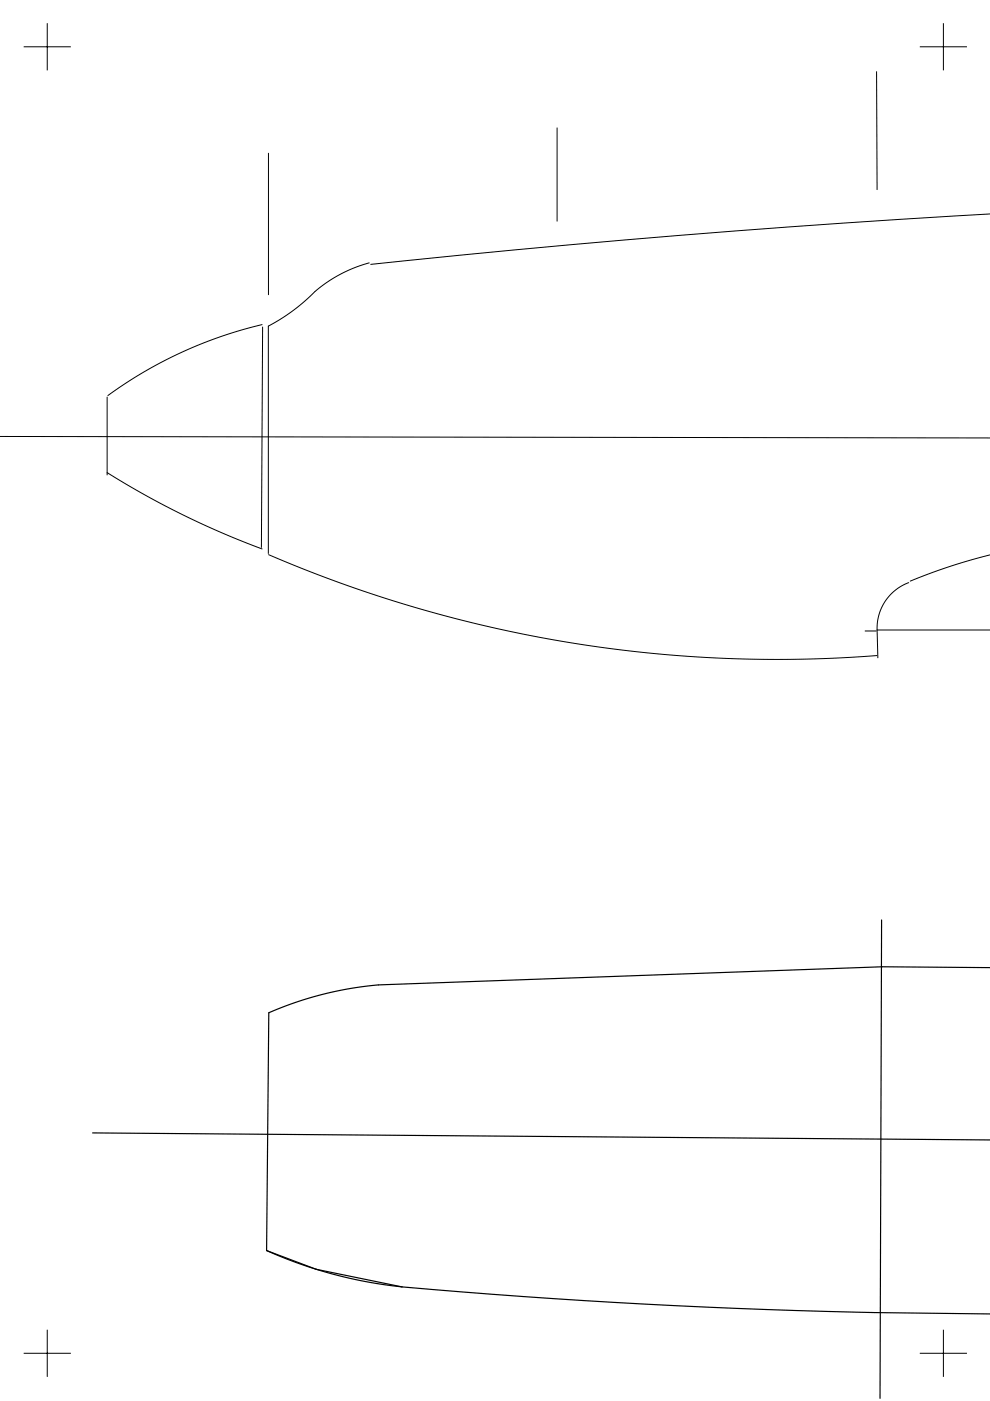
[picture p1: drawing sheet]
<svg xmlns="http://www.w3.org/2000/svg" width="210mm" height="297mm" viewBox="0 0 210 297" stroke-linecap="round" stroke-linejoin="round" font-family="sans-serif">
<g fill="none" stroke="#000" stroke-width=".21">
<path d="M5 9.9h10M10 4.9v10M185.9 15.2l.1 25M195 9.9h10M200 4.9v10M56.9 32.5v30M118.1 27.1v19.8M78.3 55.7l-4.2 1.5-3.9 2.1-2.8 2-2.9 2.7-2.5 1.9-2.4 1.7-2.7 1.5v48.2M210 45.4a2664.6 2664.6 0 0 0-131.4 10.7M55.6 68.8l-4.6 1.2-4.2 1.4-4.5 1.7-4 1.7-3.9 1.9-4.2 2.3-7.3 4.9M55.7 69.3l-.3 46.8M0 92.5l210 .4"/>
<path d="M22.7 84.2v16.5M22.7 100.2l7.4 4.4 8.4 4.4 8.5 4 8.6 3.4M57 117.6a272.8 272.8 0 0 0 128.9 21.4M210 117.6l-8.5 2.5-8.5 3.1M183.4 133.8h2.4M186 133.6h24M186 133.6l.1 5.9M192.7 123.5l-1.6 .7-1.2 .9-1.3 1.2-.9 1.2-.8 1.4-.5 1.5-.4 1.6v1.6M5 286.9h10M10 281.9v10M195 286.9h10M200 281.9v10"/>
</g>
<path d="M186.9 195.1l-.3 101.4M210 205.2l-23-.2-106.8 3.8-5.1 .7-5.5 1-5 1.4-4.9 1.7-2.7 1.1-.5 50.4M19.6 240.2l190.4 1.5M56.5 265.1l6.9 2.8 7 2.2 7.2 1.6 7.6 1.1M56.5 265.1l10.5 4 18.2 3.7M85.2 272.8a1476.4 1476.4 0 0 0 100.3 5.5l24.5 .3" fill="none" stroke="#000" stroke-width=".25"/>
</svg>
